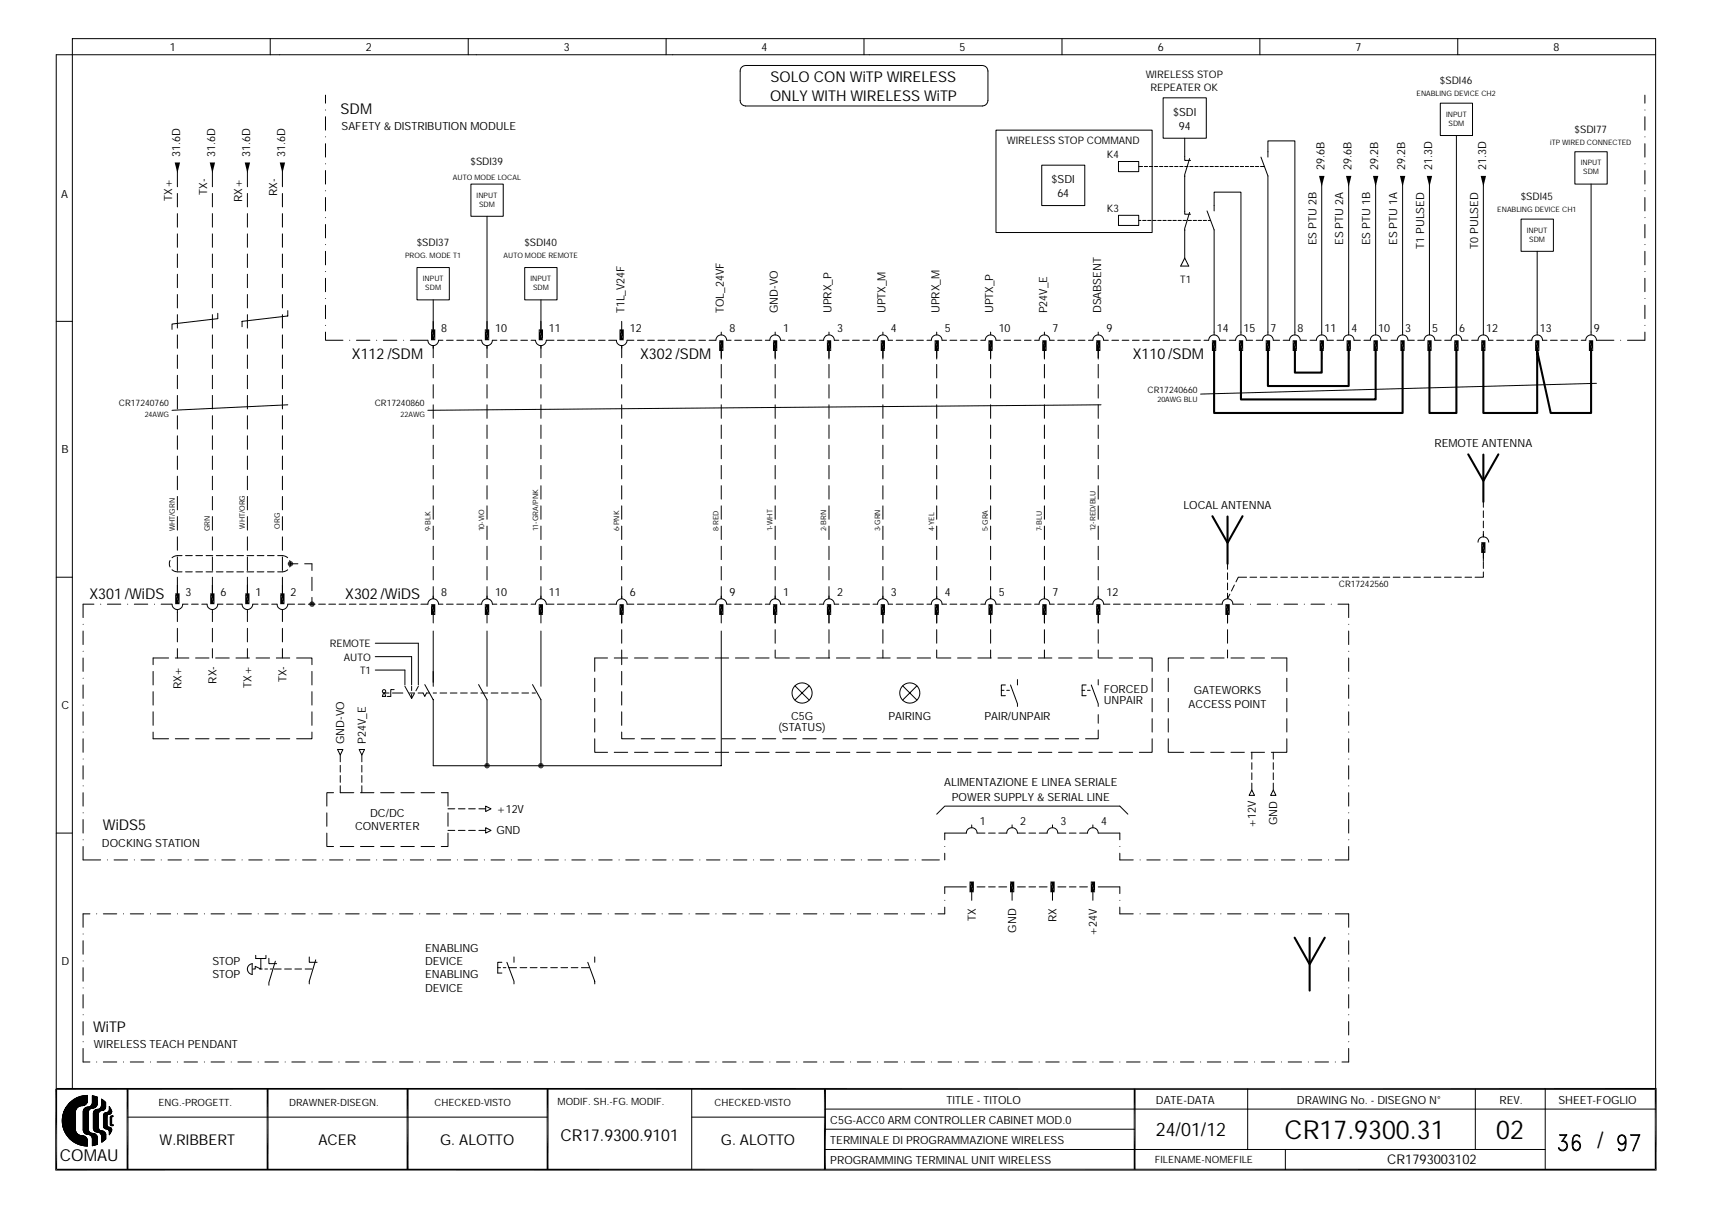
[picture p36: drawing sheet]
<svg xmlns="http://www.w3.org/2000/svg" width="297mm" height="210mm" viewBox="0 0 297 210" stroke-linecap="round" stroke-linejoin="round" font-family="sans-serif">
<defs><g id="words">
<g font-size="4.5">
<text x="222.9" y="197.5">CR17.9300.31</text>
<text x="259.6" y="197.5">02</text>
</g>
<text font-size="3.9" x="277.1" y="199.2">/</text>
<text font-size="3.2" x="200.5" y="197.1">24/01/12</text>
<g font-size="2.9">
<text x="10.4" y="201.5">COMAU</text>
<text x="97.2" y="198">CR17.9300.9101</text>
</g>
<g font-size="2.6">
<text x="133.6" y="17.4">ONLY WITH WIRELESS WiTP</text>
<text x="133.7" y="14.2">SOLO CON WiTP WIRELESS</text>
<text x="59.1" y="19.8">SDM</text>
<text x="61.1" y="62.3">X112/SDM</text>
<text x="111.1" y="62.3">X302/SDM</text>
<text x="196.6" y="62.3">X110/SDM</text>
<text x="15.5" y="103.9">X301 /WiDS</text>
<text x="59.9" y="103.9">X302/WiDS</text>
<text x="17.9" y="144.1">WiDS5</text>
<text x="16.2" y="179.1">WiTP</text>
<text x="27.7" y="198.7">W.RIBBERT</text>
<text x="55.2" y="198.7">ACER</text>
<text x="76.4" y="198.7">G. ALOTTO</text>
<text x="125.1" y="198.7">G. ALOTTO</text>
</g>
<text font-size="2.3" x="240.7" y="202">CR1793003102</text>
<g font-size="1.9">
<text x="29.4" y="8.8">1</text>
<text x="63.5" y="8.8">2</text>
<text x="97.8" y="8.8">3</text>
<text x="132.1" y="8.8">4</text>
<text x="166.5" y="8.8">5</text>
<text x="200.9" y="8.8">6</text>
<text x="235.2" y="8.8">7</text>
<text x="269.5" y="8.8">8</text>
<text x="59.3" y="22.6">SAFETY &amp; DISTRIBUTION MODULE</text>
<text x="203.5" y="20.1">$SDI</text>
<text x="204.5" y="22.5">94</text>
<text x="31.2" y="27.2" transform="rotate(-90 31.2 27.2)">31.6D</text>
<text x="37.3" y="27.2" transform="rotate(-90 37.3 27.2)">31.6D</text>
<text x="43.4" y="27.2" transform="rotate(-90 43.4 27.2)">31.6D</text>
<text x="49.5" y="27.2" transform="rotate(-90 49.5 27.2)">31.6D</text>
<text x="229.8" y="29.5" transform="rotate(-90 229.8 29.5)">29.6B</text>
<text x="234.5" y="29.5" transform="rotate(-90 234.5 29.5)">29.6B</text>
<text x="239.1" y="29.5" transform="rotate(-90 239.1 29.5)">29.2B</text>
<text x="243.8" y="29.5" transform="rotate(-90 243.8 29.5)">29.2B</text>
<text x="248.5" y="29.5" transform="rotate(-90 248.5 29.5)">21.3D</text>
<text x="257.8" y="29.5" transform="rotate(-90 257.8 29.5)">21.3D</text>
<text x="10.6" y="34.3">A</text>
<text x="29.8" y="34.8" transform="rotate(-90 29.8 34.8)">TX+</text>
<text x="35.9" y="33.8" transform="rotate(-90 35.9 33.8)">TX-</text>
<text x="42" y="35" transform="rotate(-90 42 35)">RX+</text>
<text x="48.1" y="34" transform="rotate(-90 48.1 34)">RX-</text>
<text x="182.5" y="31.8">$SDI</text>
<text x="183.5" y="34.2">64</text>
<text x="228.4" y="42.6" transform="rotate(-90 228.4 42.6)">ES PTU 2B</text>
<text x="233.1" y="42.5" transform="rotate(-90 233.1 42.5)">ES PTU 2A</text>
<text x="237.7" y="42.6" transform="rotate(-90 237.7 42.6)">ES PTU 1B</text>
<text x="242.4" y="42.5" transform="rotate(-90 242.4 42.5)">ES PTU 1A</text>
<text x="247.1" y="43.2" transform="rotate(-90 247.1 43.2)">T1 PULSED</text>
<text x="256.4" y="43.2" transform="rotate(-90 256.4 43.2)">T0 PULSED</text>
<text x="76.6" y="57.6">8</text>
<text x="85.9" y="57.6">10</text>
<text x="95.2" y="57.6">11</text>
<text x="108.3" y="54.3" transform="rotate(-90 108.3 54.3)">T1L_V24F</text>
<text x="109.3" y="57.6">12</text>
<text x="125.6" y="54.3" transform="rotate(-90 125.6 54.3)">TOL_24VF</text>
<text x="126.6" y="57.6">8</text>
<text x="135" y="54.3" transform="rotate(-90 135 54.3)">GND-VO</text>
<text x="135.9" y="57.6">1</text>
<text x="144.3" y="54.3" transform="rotate(-90 144.3 54.3)">UPRX_P</text>
<text x="145.2" y="57.6">3</text>
<text x="153.6" y="54.3" transform="rotate(-90 153.6 54.3)">UPTX_M</text>
<text x="154.6" y="57.6">4</text>
<text x="163" y="54.3" transform="rotate(-90 163 54.3)">UPRX_M</text>
<text x="163.9" y="57.6">5</text>
<text x="172.3" y="54.3" transform="rotate(-90 172.3 54.3)">UPTX_P</text>
<text x="173.3" y="57.6">10</text>
<text x="181.7" y="54.3" transform="rotate(-90 181.7 54.3)">P24V_E</text>
<text x="182.6" y="57.6">7</text>
<text x="191" y="54.3" transform="rotate(-90 191 54.3)">DSABSENT</text>
<text x="192" y="57.6">9</text>
<text x="211.1" y="57.6">14</text>
<text x="215.8" y="57.6">15</text>
<text x="220.5" y="57.6">7</text>
<text x="225.1" y="57.6">8</text>
<text x="229.8" y="57.6">11</text>
<text x="234.5" y="57.6">4</text>
<text x="239.1" y="57.6">10</text>
<text x="243.8" y="57.6">3</text>
<text x="248.5" y="57.6">5</text>
<text x="253.2" y="57.6">6</text>
<text x="257.8" y="57.6">12</text>
<text x="267.2" y="57.6">13</text>
<text x="276.5" y="57.6">9</text>
<text x="248.9" y="77.5">REMOTE ANTENNA</text>
<text x="10.7" y="78.6">B</text>
<text x="205.3" y="88.2">LOCAL ANTENNA</text>
<text x="32.2" y="103.4">3</text>
<text x="38.2" y="103.4">6</text>
<text x="44.3" y="103.4">1</text>
<text x="50.4" y="103.4">2</text>
<text x="76.6" y="103.4">8</text>
<text x="85.9" y="103.4">10</text>
<text x="95.2" y="103.4">11</text>
<text x="109.3" y="103.4">6</text>
<text x="126.6" y="103.4">9</text>
<text x="135.9" y="103.4">1</text>
<text x="145.2" y="103.4">2</text>
<text x="154.6" y="103.4">3</text>
<text x="163.9" y="103.4">4</text>
<text x="173.3" y="103.4">5</text>
<text x="182.6" y="103.4">7</text>
<text x="192" y="103.4">12</text>
<text x="31.5" y="119.6" transform="rotate(-90 31.5 119.6)">RX+</text>
<text x="37.5" y="118.6" transform="rotate(-90 37.5 118.6)">RX-</text>
<text x="43.6" y="119.4" transform="rotate(-90 43.6 119.4)">TX+</text>
<text x="49.7" y="118.4" transform="rotate(-90 49.7 118.4)">TX-</text>
<text x="10.6" y="123">C</text>
<text x="137.2" y="124.9">C5G</text>
<text x="154.2" y="124.9">PAIRING</text>
<text x="170.8" y="124.9">PAIR/UNPAIR</text>
<text x="191.5" y="120.2">FORCED</text>
<text x="191.5" y="122.1">UNPAIR</text>
<text x="206.2" y="122.8">ACCESS POINT</text>
<text x="207.1" y="120.5">GATEWORKS</text>
<text x="59.7" y="129.1" transform="rotate(-90 59.7 129.1)">GND-VO</text>
<text x="63.5" y="129.1" transform="rotate(-90 63.5 129.1)">P24V_E</text>
<text x="135" y="126.8">(STATUS)</text>
<text x="163.8" y="136.3">ALIMENTAZIONE E LINEA SERIALE</text>
<text x="64.2" y="141.7">DC/DC</text>
<text x="86.1" y="141">+12V</text>
<text x="165.1" y="138.9">POWER SUPPLY &amp; SERIAL LINE</text>
<text x="170" y="143.1">1</text>
<text x="177" y="143.1">2</text>
<text x="184" y="143.1">3</text>
<text x="191" y="143.1">4</text>
<text x="217.9" y="143.7" transform="rotate(-90 217.9 143.7)">+12V</text>
<text x="221.6" y="143.1" transform="rotate(-90 221.6 143.1)">GND</text>
<text x="17.7" y="146.8">DOCKING STATION</text>
<text x="61.6" y="144.1">CONVERTER</text>
<text x="86.1" y="144.8">GND</text>
<text x="169.3" y="159.8" transform="rotate(-90 169.3 159.8)">TX</text>
<text x="176.3" y="161.8" transform="rotate(-90 176.3 161.8)">GND</text>
<text x="183.3" y="160" transform="rotate(-90 183.3 160)">RX</text>
<text x="10.7" y="167.4">D</text>
<text x="36.9" y="167.4">STOP</text>
<text x="73.7" y="165.1">ENABLING</text>
<text x="73.7" y="167.4">DEVICE</text>
<text x="190.3" y="162.4" transform="rotate(-90 190.3 162.4)">+24V</text>
<text x="36.9" y="169.7">STOP</text>
<text x="73.7" y="169.7">ENABLING</text>
<text x="73.7" y="172.1">DEVICE</text>
<text x="16.3" y="181.9">WIRELESS TEACH PENDANT</text>
<text x="164.2" y="191.5">TITLE - TITOLO</text>
<text x="200.6" y="191.5">DATE-DATA</text>
<text x="225" y="191.5">DRAWING No. - DISEGNO N°</text>
<text x="260.2" y="191.5">REV.</text>
<text x="270.4" y="191.5">SHEET-FOGLIO</text>
<text x="144.1" y="195">C5G-ACC0 ARM CONTROLLER CABINET MOD.0</text>
<text x="144.1" y="198.5">TERMINALE DI PROGRAMMAZIONE WIRELESS</text>
<text x="144.1" y="202">PROGRAMMING TERMINAL UNIT WIRELESS</text>
</g>
<g font-size="1.8">
<text x="198.8" y="13.6">WIRELESS STOP</text>
<text x="199.6" y="15.8">REPEATER OK</text>
<text x="249.8" y="14.6">$SDI46</text>
<text x="273.2" y="23">$SDI77</text>
<text x="81.6" y="28.7">$SDI39</text>
<text x="174.7" y="24.9">WIRELESS STOP COMMAND</text>
<text x="192" y="27.5">K4</text>
<text x="263.8" y="34.7">$SDI45</text>
<text x="192" y="36.8">K3</text>
<text x="72.3" y="42.7">$SDI37</text>
<text x="91" y="42.7">$SDI40</text>
<text x="204.8" y="49">T1</text>
<text x="57.2" y="112.3">REMOTE</text>
<text x="59.7" y="114.6">AUTO</text>
<text x="62.5" y="116.9">T1</text>
</g>
<g font-size="1.7">
<text x="27.5" y="191.9">ENG.-PROGETT.</text>
<text x="50.2" y="191.9">DRAWNER-DISEGN.</text>
<text x="75.4" y="191.9">CHECKED-VISTO</text>
<text x="96.7" y="191.7">MODIF. SH.-FG. MODIF.</text>
<text x="124" y="191.9">CHECKED-VISTO</text>
<text x="200.4" y="201.7">FILENAME-NOMEFILE</text>
</g>
<g font-size="1.5">
<text x="20.6" y="70.5">CR17240760</text>
<text x="65" y="70.5">CR17240860</text>
<text x="199.1" y="68.1">CR17240660</text>
<text x="232.3" y="101.8">CR17242560</text>
</g>
<g font-size="1.3">
<text x="245.8" y="16.7">ENABLING DEVICE CH2</text>
<text x="250.9" y="20.2">INPUT</text>
<text x="251.3" y="21.9">SDM</text>
<text x="269" y="25.2">iTP WIRED CONNECTED</text>
<text x="274.3" y="28.7">INPUT</text>
<text x="78.6" y="31.2">AUTO MODE LOCAL</text>
<text x="82.7" y="34.3">INPUT</text>
<text x="83.1" y="35.9">SDM</text>
<text x="274.7" y="30.3">SDM</text>
<text x="259.8" y="36.8">ENABLING DEVICE CH1</text>
<text x="264.9" y="40.3">INPUT</text>
<text x="265.3" y="41.9">SDM</text>
<text x="70.3" y="44.8">PROG. MODE T1</text>
<text x="87.4" y="44.8">AUTO MODE REMOTE</text>
<text x="73.4" y="48.7">INPUT</text>
<text x="73.8" y="50.3">SDM</text>
<text x="92" y="48.7">INPUT</text>
<text x="92.5" y="50.3">SDM</text>
<text x="200.8" y="69.7">20AWG BLU</text>
<text x="25.1" y="72.3">24AWG</text>
<text x="69.5" y="72.3">22AWG</text>
<text x="30.3" y="92.2" transform="rotate(-90 30.3 92.2)">WHT/GRN</text>
<text x="36.4" y="92.2" transform="rotate(-90 36.4 92.2)">GRN</text>
<text x="42.5" y="91.7" transform="rotate(-90 42.5 91.7)">WHT/ORG</text>
<text x="48.5" y="91.7" transform="rotate(-90 48.5 91.7)">ORG</text>
<text x="74.7" y="92.2" transform="rotate(-90 74.7 92.2)">9-BLK</text>
<text x="84" y="92.2" transform="rotate(-90 84 92.2)">10-VIO</text>
<text x="93.4" y="92.2" transform="rotate(-90 93.4 92.2)">11-GRA/PNK</text>
<text x="107.4" y="92.2" transform="rotate(-90 107.4 92.2)">6-PNK</text>
<text x="124.7" y="92.2" transform="rotate(-90 124.7 92.2)">8-RED</text>
<text x="134" y="92.2" transform="rotate(-90 134 92.2)">1-WHT</text>
<text x="143.4" y="92.2" transform="rotate(-90 143.4 92.2)">2-BRN</text>
<text x="152.7" y="92.2" transform="rotate(-90 152.7 92.2)">3-GRN</text>
<text x="162.1" y="92.2" transform="rotate(-90 162.1 92.2)">4-YEL</text>
<text x="171.4" y="92.2" transform="rotate(-90 171.4 92.2)">5-GRA</text>
<text x="180.7" y="92.2" transform="rotate(-90 180.7 92.2)">7-BLU</text>
<text x="190.1" y="92.2" transform="rotate(-90 190.1 92.2)">12-RED/BLU</text>
</g>
</g></defs>
<g fill="none" stroke="#000" stroke-width=".17">
<path d="M46.9 6.7v2.8M56.5 19.1h.1M56.5 16.5v1.4M81.2 6.7v2.8M115.6 6.7v2.8M128.8 11.5l.5-.1h41.2a.99 .99 0 0 1 .9 .9v5.1a.99 .99 0 0 1-.9 1h-41.2a.95 .95 0 0 1-.9-1v-5.1l.1-.3zM149.9 6.7v2.8M184.3 6.7v2.8M201.8 17h7.5v7h-7.5zM218.6 6.7v2.8M249.9 17.9h5.6v5.6h-5.6zM252.9 6.7v2.8"/>
<path d="M285.4 16.5v1.4M285.4 19.1h.1M287.3 9.5h-277.5v179.4M30.8 29.6v2.8M30.8 33.6v2.3M30.8 37.1v2.3M36.9 29.6v2.8M36.9 33.6v2.3M36.9 37.1v2.3M42.9 29.6v2.8M42.9 33.6v2.3M42.9 37.1v2.3"/>
<path d="M49 29.6v2.8M49 33.6v2.3M49 37.1v2.3M56.5 37.8h.1M56.5 33.1h.1M56.5 28.4h.1M56.5 23.7h.1M56.5 20.2v2.4M56.5 24.9v2.4M56.5 29.6v2.3M56.5 34.3v2.3M56.5 38.9v2.4"/>
<path d="M81.7 31.9h5.6v5.6h-5.6zM84.5 37.5v20.1M172.8 22.6h27.1v17.7h-27.1zM180.7 28.7h7.5v7h-7.5zM194.1 28h3.5v1.8h-3.5zM194.1 37.4h3.5v1.7h-3.5zM197.6 38.2h.4M197.6 28.9h.6M198.2 38.2h.6M198.5 28.9h.6M199.1 38.2h.6M199.4 28.9h.6"/>
<path d="M200 38.2h.6M200.3 28.9h.6M200.9 38.2h.6M201.2 28.9h.6M201.8 38.2h.5M202 28.9h.6M202.6 38.2h.6M202.9 28.9h.6M203.5 38.2h.6M203.8 28.9h.6M204.4 38.2h.6M204.7 28.9h.6"/>
<path d="M205.3 38.2h.5M205.5 24v3.8h1.1M205.5 30.5v6.7h1.1M205.5 28.9h.6M205.5 39.8v5M206.1 38.2h.6M206.4 27.5l-.9 2.8v.3M206.4 36.8l-.9 2.8v.4M206.4 28.9h.6M207 38.2h.6M207.3 28.9h.6M207.9 38.2h.6"/>
<path d="M208.2 28.9h.6M208.8 38.2h.5M209.1 28.9h.5M209.4 36.6l1.3 3.3v18.2M209.6 38.2h.4M209.9 28.9h.6M210.7 36.6v-3.3h4.6v24.8M210.8 28.9h.6M211.7 28.9h.6M212.6 28.9h.5M213.4 28.9h.6M214.3 28.9h.6"/>
<path d="M215.2 28.9h.6M216.1 28.9h.5M216.9 28.9h.6M217.8 28.9h.6M218.7 28.9h.7M218.8 27.3l1.2 3.2v27.6M220 27.3v-2.9h4.7v33.7M229.3 31.9v26.2M234 31.9v26.2M238.7 31.9v26.2M243.4 31.9v26.2M248 31.9v26.2"/>
<path d="M252.7 23.5v34.6M257.4 31.9v26.2M263.9 38h5.6v5.6h-5.6zM273.2 26.3h5.6v5.6h-5.6zM276.1 31.9v26.2M285.4 20.2v2.4M285.4 24.9v2.4M285.4 29.6v2.3M285.4 34.3v2.3M285.4 38.9v2.4M285.4 37.8h.1M285.4 33.1h.1"/>
<path d="M285.4 28.4h.1M285.4 23.7h.1M9.8 55.7h2.8M30.8 40.6v2.3M30.8 44.1v2.3M30.8 47.6v2.3M30.8 51.1v2.3M30.8 54.6v2.3M30.8 58.1v2.3M36.9 40.6v2.3M36.9 44.1v2.3M36.9 47.6v2.3"/>
<path d="M36.9 51.1v2.3M36.9 54.6v2.3M36.9 58.1v2.3M37.8 54.3v1l-8 .9v.9M42.9 40.6v2.3M42.9 44.1v2.3M42.9 47.6v2.3M42.9 51.1v2.3M42.9 54.6v2.3M42.9 58.1v2.3M49 40.6v2.3M49 44.1v2.3"/>
<path d="M49 47.6v2.3M49 51.1v2.3M49 54.6v2.3M49 58.1v2.3M49.9 53.9v.9l-7.9 .9v1M56.5 57.6v1.4h3M56.5 56.4h.1M56.5 51.8h.1M56.5 47.1h.1M56.5 42.4h.1M56.5 43.6v2.3M56.5 48.3v2.3"/>
<path d="M56.5 53v2.3M60.7 59h.1M61.8 59h2.4M65.3 59h.1M66.5 59h2.4M70 59h.1M71.2 59h3a.93 .93 0 0 0 1 1 .93 .93 0 0 0 .9-1h.8M72.3 46.4h5.7v5.6h-5.7zM75.2 52v5.6M75.2 60v2.1M77.5 59h1.1M79.2 59h1.2"/>
<path d="M81 59h1.2M82.8 59h.8a.93 .93 0 0 0 .9 1 .93 .93 0 0 0 .9-1h.8M84.5 60v2.1M86.8 59h1.2M88.6 59h1.1M90.4 59h1.1M91 46.4h5.6v5.6h-5.6zM92.1 59h.8a.94 .94 0 0 0 .9 1 .94 .94 0 0 0 1-1h1.3M93.9 52v5.6M93.9 60v2.1M96.7 59h1.2M98.5 59h1.2"/>
<path d="M100.3 59h1.1M102 59h1.2M103.8 59h1.2M105.6 59h1.3a.93 .93 0 0 0 1 1 .93 .93 0 0 0 .9-1h1.2M107.9 55.7v1.9M107.9 60v2.1M110.6 59h1.2M112.4 59h1.1M114.2 59h1.1M115.9 59h1.2M117.7 59h1.2M119.5 59h1.1"/>
<path d="M121.2 59h1.2M123 59h1.2a.94 .94 0 0 1 .9-.9 .94 .94 0 0 1 1 .9h.8M125.1 57.6v.5M125.1 60v2.3M127.5 59h1.1M129.2 59h1.2M131 59h1.2M132.8 59h.8a.93 .93 0 0 1 .9-.9 .93 .93 0 0 1 .9 .9h.8M134.5 57.6v.5M134.5 60v2.3M136.8 59h1.2M138.6 59h1.1"/>
<path d="M140.4 59h1.1M142.1 59h.8a.93 .93 0 0 1 .9-.9 .93 .93 0 0 1 1 .9h.7M143.8 57.6v.5M143.8 60v2.3M146.2 59h1.1M147.9 59h1.2M149.7 59h1.2M151.5 59h.8a.93 .93 0 0 1 .9-.9 .93 .93 0 0 1 .9 .9h.8M153.2 57.6v.5M153.2 60v2.3M155.5 59h1.2M157.3 59h1.1"/>
<path d="M159 59h1.2M160.8 59h.8a.93 .93 0 0 1 .9-.9 .93 .93 0 0 1 .9 .9h.8M162.5 57.6v.5M162.5 60v2.3M164.8 59h1.2M166.6 59h1.2M168.4 59h1.1M170.2 59h.7a.94 .94 0 0 1 1-.9 .94 .94 0 0 1 .9 .9h.8M171.9 57.6v.5M171.9 60v2.3M174.2 59h1.1M176 59h1.1"/>
<path d="M177.7 59h1.2M179.5 59h.8a.93 .93 0 0 1 .9-.9 .93 .93 0 0 1 .9 .9h.8M181.2 57.6v.5M181.2 60v2.3M183.5 59h1.2M185.3 59h1.2M187.1 59h1.1M188.8 59h.8a.94 .94 0 0 1 1-.9 .94 .94 0 0 1 .9 .9h.8M190.5 57.6v.5M190.5 60v2.3M192.9 59h1.2M194.7 59h1.2"/>
<path d="M196.5 59h1.1M198.2 59h1.2M200 59h1.2M201.8 59h1.1M203.6 59h1.1M205.3 59h1.2M205.5 44.8l.7 1.4h-1.3zM207.1 59h1.2M208.9 59h.8a.94 .94 0 0 1 .9-.9 .94 .94 0 0 1 1 .9h1.1M213.3 59h1.1a.93 .93 0 0 1 .9-.9 .93 .93 0 0 1 .9 .9h1.1M218 59h1.1a.93 .93 0 0 1 .9-.9 .93 .93 0 0 1 .9 .9h1.1M222.6 59h1.1a.93 .93 0 0 1 1-.9 .93 .93 0 0 1 .9 .9h1.1"/>
<path d="M227.3 59h1.1a.94 .94 0 0 1 .9-.9 .94 .94 0 0 1 1 .9h1.1M232 59h1.1a.93 .93 0 0 1 .9-.9 .93 .93 0 0 1 .9 .9h1.1M236.6 59h1.1a.93 .93 0 0 1 1-.9 .93 .93 0 0 1 .9 .9h1.1M241.3 59h1.1a.94 .94 0 0 1 .9-.9 .94 .94 0 0 1 1 .9h1.1M246 59h1.1a.93 .93 0 0 1 .9-.9 .93 .93 0 0 1 .9 .9h1.1M250.7 59h1.1a.93 .93 0 0 1 .9-.9 .93 .93 0 0 1 .9 .9h1.1M255.3 59h1.1a.93 .93 0 0 1 1-.9 .93 .93 0 0 1 .9 .9h.8M259.7 59h1.1M261.5 59h1.1M263.2 59h1.2M265 59h.8a.93 .93 0 0 1 .9-.9 .93 .93 0 0 1 .9 .9h.8M266.7 43.6v14.5"/>
<path d="M269 59h1.2M270.8 59h1.2M272.6 59h1.1M274.3 59h.8a.93 .93 0 0 1 1-.9 .93 .93 0 0 1 .9 .9h3M281.2 59h.1M285.4 57.6v1.4h-3M285.4 43.6v2.3M285.4 48.3v2.3M285.4 53v2.3M285.4 56.4h.1M285.4 51.8h.1M285.4 47.1h.1"/>
<path d="M285.4 42.4h.1M30.8 61.6v2.3M30.8 65.1v2.3M30.8 68.6v2.3M30.8 72.1v2.3M30.8 75.6v2.3M30.8 79.1v2.3M36.9 61.6v2.3M36.9 65.1v2.3M36.9 68.6v2.3M36.9 72.1v2.3M36.9 75.6v2.3"/>
<path d="M36.9 79.1v2.3M42.9 61.6v2.3M42.9 65.1v2.3M42.9 68.6v2.3M42.9 72.1v2.3M42.9 75.6v2.3M42.9 79.1v2.3M49 61.6v2.3M49 65.1v2.3M49 68.6v2.3M49 72.1v2.3M49 75.6v2.3"/>
<path d="M49 79.1v2.3M49.9 70.2l-20.1 1M75.2 63.2v2.4M75.2 66.7v2.4M75.2 70.2v2.4M75.2 73.7v2.4M75.2 77.2v2.4M84.5 63.2v2.4M84.5 66.7v2.4M84.5 70.2v2.4M84.5 73.7v2.4M84.5 77.2v2.4"/>
<path d="M93.9 63.2v2.4M93.9 66.7v2.4M93.9 70.2v2.4M93.9 73.7v2.4M93.9 77.2v2.4M107.9 63.2v2.4M107.9 66.7v2.4M107.9 70.2v2.4M107.9 73.7v2.4M107.9 77.2v2.4M125.1 63.2v2.4M125.1 66.7v2.4"/>
<path d="M125.1 70.2v2.4M125.1 73.7v2.4M125.1 77.2v2.4M134.5 63.2v2.4M134.5 66.7v2.4M134.5 70.2v2.4M134.5 73.7v2.4M134.5 77.2v2.4M143.8 63.2v2.4M143.8 66.7v2.4M143.8 70.2v2.4M143.8 73.7v2.4"/>
<path d="M143.8 77.2v2.4M153.2 63.2v2.4M153.2 66.7v2.4M153.2 70.2v2.4M153.2 73.7v2.4M153.2 77.2v2.4M162.5 63.2v2.4M162.5 66.7v2.4M162.5 70.2v2.4M162.5 73.7v2.4M162.5 77.2v2.4M171.9 63.2v2.4"/>
<path d="M171.9 66.7v2.4M171.9 70.2v2.4M171.9 73.7v2.4M171.9 77.2v2.4M181.2 63.2v2.4M181.2 66.7v2.4M181.2 70.2v2.4M181.2 73.7v2.4M181.2 77.2v2.4M190.5 63.2v2.4M190.5 66.7v2.4M190.5 70.2v2.4"/>
<path d="M190.5 73.7v2.4M190.5 77.2v2.4M191 70.2l-116.8 1M210.7 60.4v1.9M215.3 60.4v1.9M220 60.4v1.9M224.7 60.4v1.9M229.3 60.4v1.9M234 60.4v1.9M238.7 60.4v1.9M243.4 60.4v1.9M248 60.4v1.9"/>
<path d="M252.7 60.4v1.9M257.4 60.4v1.9M266.7 60.4v1.9M276.1 60.4v1.9M277 66.5l-68.7 1.9M29.5 97.2l-.1 .6 .1 .6M29.8 98.8l.1 .1a2.06 2.06 0 0 0 1.7 .3M30.8 82.6v2.4M30.8 86.1v2.3M30.8 89.6v2.4M30.8 93.1v2.4M30.8 96.6v2.4"/>
<path d="M31.6 96.4a2.08 2.08 0 0 0-1.8 .3M32.2 96.4h1.2M32.2 99.2h1.2M34 96.4h1.1M34 99.2h1.1M35.8 96.4h1.1M35.8 99.2h1.1M36.9 82.6v2.4M36.9 86.1v2.3M36.9 89.6v2.4M36.9 93.1v2.4M36.9 96.6v2.4"/>
<path d="M37.5 96.4h1.2M37.5 99.2h1.2M39.3 96.4h1.2M39.3 99.2h1.2M41.1 96.4h1.1M41.1 99.2h1.1M42.8 96.4h1.2M42.8 99.2h1.2M42.9 82.6v2.4M42.9 86.1v2.3M42.9 89.6v2.4M42.9 93.1v2.4"/>
<path d="M42.9 96.6v2.4M44.6 96.4h1.2M44.6 99.2h1.2M46.4 96.4h1.2M46.4 99.2h1.2M48.2 96.4a2.08 2.08 0 0 1 1.7 .3M49 82.6v2.4M49 86.1v2.3M49 89.6v2.4M49 93.1v2.4M49 96.6v2.4M49.9 98.8v.1a2.16 2.16 0 0 1-1.7 .3"/>
<path d="M50.3 97.2l.1 .6-.1 .6M50.4 97.8h1.3M52.9 97.8h1.2v1.2M75.2 80.7v2.4M75.2 84.3v2.3M75.2 87.7v2.4M75.2 91.3v2.3M75.2 94.8v2.3M75.2 98.3v2.3M84.5 80.7v2.4M84.5 84.3v2.3M84.5 87.7v2.4"/>
<path d="M84.5 91.3v2.3M84.5 94.8v2.3M84.5 98.3v2.3M93.9 80.7v2.4M93.9 84.3v2.3M93.9 87.7v2.4M93.9 91.3v2.3M93.9 94.8v2.3M93.9 98.3v2.3M107.9 80.7v2.4M107.9 84.3v2.3M107.9 87.7v2.4"/>
<path d="M107.9 91.3v2.3M107.9 94.8v2.3M107.9 98.3v2.3M125.1 80.7v2.4M125.1 84.3v2.3M125.1 87.7v2.4M125.1 91.3v2.3M125.1 94.8v2.3M125.1 98.3v2.3M134.5 80.7v2.4M134.5 84.3v2.3M134.5 87.7v2.4"/>
<path d="M134.5 91.3v2.3M134.5 94.8v2.3M134.5 98.3v2.3M143.8 80.7v2.4M143.8 84.3v2.3M143.8 87.7v2.4M143.8 91.3v2.3M143.8 94.8v2.3M143.8 98.3v2.3M153.2 80.7v2.4M153.2 84.3v2.3M153.2 87.7v2.4"/>
<path d="M153.2 91.3v2.3M153.2 94.8v2.3M153.2 98.3v2.3M162.5 80.7v2.4M162.5 84.3v2.3M162.5 87.7v2.4M162.5 91.3v2.3M162.5 94.8v2.3M162.5 98.3v2.3M171.9 80.7v2.4M171.9 84.3v2.3M171.9 87.7v2.4"/>
<path d="M171.9 91.3v2.3M171.9 94.8v2.3M171.9 98.3v2.3M181.2 80.7v2.4M181.2 84.3v2.3M181.2 87.7v2.4M181.2 91.3v2.3M181.2 94.8v2.3M181.2 98.3v2.3M190.5 80.7v2.4M190.5 84.3v2.3M190.5 87.7v2.4"/>
<path d="M190.5 91.3v2.3M190.5 94.8v2.3M190.5 98.3v2.3M213 97.8v1M213 99.4v1.1M256.4 94.1a.93 .93 0 0 1 1-1 .93 .93 0 0 1 .9 1M257.4 99.2v.9h-1.5M257.4 87.1v.9M257.4 88.6v1.2M257.4 90.4v1.2M257.4 92.2v.9M257.4 95.5v1.8"/>
<path d="M257.4 97.4v1.2M9.8 100.1h2.8M14.4 109.5v2.3M14.4 114.1v2.4M14.4 118.8v2.4M14.4 108.3h.1M14.4 113h.1M14.4 117.7h.1M16.3 104.8h-1.9v2.3M17.5 104.8h.1M18.6 104.8h2.4M22.1 104.8h.1"/>
<path d="M23.3 104.8h2.3M26.6 116.5v2.3M26.6 120v2.3M26.8 104.8h.1M28 104.8h1.8a.93 .93 0 0 0 1 .9 .93 .93 0 0 0 .9-.9h.9M29.3 114.1h-2.7v1.2M30.4 114.1h2.4M30.8 100.1v3.3M30.8 105.7v2.1M30.8 109v2.4M30.8 112.5v1.6M33.2 104.8h1.2"/>
<path d="M33.9 114.1h2.4M35 104.8h.9a.93 .93 0 0 0 1 .9 .93 .93 0 0 0 .9-.9h.9M36.9 100.1v3.3M36.9 105.7v2.1M36.9 109v2.4M36.9 112.5v1.6M37.4 114.1h2.4M39.3 104.8h1.2M40.9 114.1h2.4M41.1 104.8h.9a.93 .93 0 0 0 .9 .9 .93 .93 0 0 0 1-.9h.9M42.9 100.1v3.3M42.9 105.7v2.1"/>
<path d="M42.9 109v2.4M42.9 112.5v1.6M44.4 114.1h2.4M45.4 104.8h1.1M47.1 104.8h1a.93 .93 0 0 0 .9 .9 .93 .93 0 0 0 .9-.9h1.2M47.9 114.1h2.4M49 100.1v3.3M49 105.7v2.1M49 109v2.4M49 112.5v1.6M51.5 114.1h2.6v1.2M51.7 104.8h1.2"/>
<path d="M53.5 104.8h1.2M54.1 100.1v2.4M54.1 103.6v1.2M54.1 116.5v2.3M54.1 120v2.3M55.3 104.8h1.2M57 104.8h1.2M58.8 104.8h1.2M60.6 104.8h1.2M62.4 104.8h1.1M64.2 104.8h1.1M65.1 113.9h6.3v4.9"/>
<path d="M65.1 111.6h7.5v7.2M65.1 116.2h5.2v2.6M65.9 104.8h1.2M67.7 104.8h1.2M68.4 119.6h-.6v1.2h-.6M69.5 104.8h1.2M70.3 119.1l1.1 2.1M71.2 104.8h1.2M71.4 119.1v.7M72.6 119.1l-.4 .7M73 104.8h1.2a.93 .93 0 0 1 1-.9 .93 .93 0 0 1 .9 .9h.8M75.2 101.8v2.1"/>
<path d="M75.2 106.2v1.9M75.2 109.5v9.6M77.5 104.8h1.1M79.2 104.8h1.2M81 104.8h1.2M82.8 104.8h.8a.93 .93 0 0 1 .9-.9 .93 .93 0 0 1 .9 .9h.8M83 118.8l1.5 2.6v11.4M84.5 101.8v2.1M84.5 106.2v1.9M84.5 109.5v9.6M86.8 104.8h1.2M88.6 104.8h1.1"/>
<path d="M90.4 104.8h1.1M92.1 104.8h.8a.94 .94 0 0 1 .9-.9 .94 .94 0 0 1 1 .9h1.3M92.4 118.8l1.5 2.6v11.4M93.9 101.8v2.1M93.9 106.2v1.9M93.9 109.5v9.6M96.7 104.8h1.2M98.5 104.8h1.2M100.3 104.8h1.1M102 104.8h1.2M103.2 117.7v2.3M103.8 104.8h1.2"/>
<path d="M105.4 114.1h-2.2v2.4M105.6 104.8h1.3a.93 .93 0 0 1 1-.9 .93 .93 0 0 1 .9 .9h1.2M106.6 114.1h2.3M107.9 112.7v2.6M107.9 101.8v2.1M107.9 106.2v1.9M107.9 109.2v2.4M107.9 116.5v2.3M107.9 120v2.3M110.1 114.1h2.3M110.6 104.8h1.2M112.4 104.8h1.1"/>
<path d="M113.6 114.1h2.3M114.2 104.8h1.1M115.9 104.8h1.2M117.1 114.1h2.3M117.7 104.8h1.2M119.5 104.8h1.1M120.6 114.1h2.3M121.2 104.8h1.2M123 104.8h1.2a.94 .94 0 0 1 .9-.9 .94 .94 0 0 1 1 .9h.8M124.1 114.1h2.3M125.1 109.5v23.3h-49.9v-11.4l-1.5-2.6M125.1 101.8v2.1"/>
<path d="M125.1 106.2v1.9M127.5 104.8h1.1M127.6 114.1h2.3M129.2 104.8h1.2M131 104.8h1.2M131.1 114.1h2.3M132.8 104.8h.8a.93 .93 0 0 1 .9-.9 .93 .93 0 0 1 .9 .9h.8M134.5 101.8v2.1M134.5 106.2v1.9M134.5 109.2v2.4M134.5 112.7v1.4M134.6 114.1h2.3"/>
<path d="M136.8 104.8h1.2M137.9 119l2.5 2.4M138.1 114.1h2.3M138.6 104.8h1.1M140.4 104.8h1.1M140.4 119l-2.5 2.4M141.6 114.1h2.4M142.1 104.8h.8a.93 .93 0 0 1 .9-.9 .93 .93 0 0 1 1 .9h.7M143.8 101.8v2.1M143.8 106.2v1.9M143.8 109.2v2.4M143.8 112.7v1.4"/>
<path d="M145.1 114.1h2.3M146.2 104.8h1.1M147.9 104.8h1.2M148.6 114.1h2.4M149.7 104.8h1.2M151.5 104.8h.8a.93 .93 0 0 1 .9-.9 .93 .93 0 0 1 .9 .9h.8M152.1 114.1h2.4M153.2 101.8v2.1M153.2 106.2v1.9M153.2 109.2v2.4M153.2 112.7v1.4M155.5 104.8h1.2"/>
<path d="M155.6 114.1h2.4M156.6 119l2.5 2.4M157.3 104.8h1.1M159 104.8h1.2M159.1 119l-2.5 2.4M159.1 114.1h2.4M160.8 104.8h.8a.93 .93 0 0 1 .9-.9 .93 .93 0 0 1 .9 .9h.8M162.5 101.8v2.1M162.5 106.2v1.9M162.5 109.2v2.4M162.5 112.7v1.4M162.6 114.1h2.4"/>
<path d="M164.8 104.8h1.2M166.1 114.1h2.4M166.6 104.8h1.2M168.4 104.8h1.1M169.7 114.1h2.3M170.2 104.8h.7a.94 .94 0 0 1 1-.9 .94 .94 0 0 1 .9 .9h.8M171.9 101.8v2.1M171.9 106.2v1.9M171.9 109.2v2.4M171.9 112.7v1.4M173.1 114.1h2.4M173.7 119.8h.5"/>
<path d="M174.2 104.8h1.1M174.4 118.8h-.7v1.9h.7M174.7 119.8h.4M175.3 118.8l1.2 3.3v.4M176 104.8h1.1M176.5 117.9v.9M176.7 114.1h2.3M177.7 104.8h1.2M179.5 104.8h.8a.93 .93 0 0 1 .9-.9 .93 .93 0 0 1 .9 .9h.8M180.1 114.1h2.4M181.2 101.8v2.1M181.2 106.2v1.9"/>
<path d="M181.2 109.2v2.4M181.2 112.7v1.4M183.5 104.8h1.2M183.7 114.1h2.3M185.3 104.8h1.2M187.1 104.8h1.1M187.2 114.1h2.3M187.7 119.8h.5M188.4 118.8h-.7v1.9h.7M188.7 119.8h.4M188.8 104.8h.8a.94 .94 0 0 1 1-.9 .94 .94 0 0 1 .9 .9h1.1M189.3 118.8l1.2 3.3v.4"/>
<path d="M190.5 101.8v2.1M190.5 106.2v1.9M190.5 109.2v2.4M190.5 112.7v1.4M190.5 117.9v.9M190.7 114.1h2.3M193.2 104.8h1.2M194.2 114.1h2.3M195 104.8h1.1M196.7 104.8h1.2M197.7 114.1h2.2v2.4M198.5 104.8h1.2"/>
<path d="M199.9 117.7v2.3M200.3 104.8h1.2M202.1 104.8h1.1M202.7 117.7v2.3M203.8 104.8h1.2M205.4 114.1h-2.7v2.4M205.6 104.8h1.2M206.5 114.1h2.4M207.4 104.8h1.2M209.2 104.8h1.1M210.1 114.1h2.3M210.9 104.8h1.1a.93 .93 0 0 1 1-.9 .93 .93 0 0 1 .9 .9h1.9"/>
<path d="M213 101.1v1.2M213 102.9v1l.4-.8M213 106.2v1.9M213 109.2v2.4M213 112.7v1.4M213.6 114.1h2.3M214.2 101.5l-.5 1M216.3 100.1h-1.5l-.4 .8M216.9 100.1h1.1M217 104.8h.1M217.1 114.1h2.3M218.1 104.8h2.4"/>
<path d="M218.7 100.1h1.1M220.4 100.1h1.2M220.6 114.1h2.7v2.4M221.6 104.8h.1M222.2 100.1h1.2M222.8 104.8h2.3M223.3 117.7v2.3M224 100.1h1.1M225.8 100.1h1.1M226.3 104.8h.1M227.5 104.8h2.3M227.5 100.1h1.2"/>
<path d="M229.3 100.1h1.2M231 104.8h.1M231.1 100.1h1.1M232.1 104.8h1.9v2.3M232.9 100.1h1.1M234 109.5v2.3M234 114.1v2.4M234 118.8v2.4M234 108.3h.1M234 113h.1M234 117.7h.1M234.6 100.1h1.2"/>
<path d="M236.4 100.1h1.2M238.2 100.1h1.2M240 100.1h1.1M241.7 100.1h1.2M243.5 100.1h1.2M245.3 100.1h1.1M247.1 100.1h1.1M248.8 100.1h1.2M250.6 100.1h1.2M252.4 100.1h1.2M254.2 100.1h1.1M14.4 123.5v2.3"/>
<path d="M14.4 128.2v2.3M14.4 132.8v2.4M14.4 137.5v2.3M14.4 122.3h.1M14.4 127h.1M14.4 131.7h.1M14.4 136.3h.1M26.6 127v1.2h2.7M26.6 123.5v2.3M30.4 128.2h2.4M33.9 128.2h2.4M37.4 128.2h2.4"/>
<path d="M40.9 128.2h2.4M44.4 128.2h2.4M47.9 128.2h2.4M54.1 127v1.2h-2.6M54.1 123.5v2.3M57.9 137.5h-1.2v2.3M58.6 130h.9l-.5 1zM59 131v1.2M59 132.8v1.1M59 134.5v1.2M59 136.3v1.2h2.4M62.3 130h.9l-.4 1z"/>
<path d="M62.5 137.5h2.4M62.8 131v1.2M62.8 132.8v1.1M62.8 134.5v1.2M62.8 136.3v1.2M66 137.5h2.4M66.5 120.2l-.2 .6h.6l-.2-.6M66.6 120.2h.9M68.1 120.2h1.8M69.6 137.5h2.3M71.1 120.2h.8M71.4 120.4v.8"/>
<path d="M71.9 120.4l-.5 .8M72.5 120.2h.9l.3 .6 .3-.6h.5M73 137.5h2.4M75.2 120.2h.5M76.3 120.2h1.2M76.6 137.5h1.1v2.3M78.1 120.2h1.2M79.9 120.2h1.2M81.7 120.2h1.1M83.4 120.2h1.2M84.3 139.8l.9 .5-.9 .5zM85.2 120.2h1.2"/>
<path d="M87 120.2h1.2M88.8 120.2h1.1M90.6 120.2h1.1M92.3 120.2h.6M103.2 128.2v2.3h2.2M103.2 121.2v2.3M103.2 124.7v2.3M106.6 130.5h2.3M107.9 127v1.2h2.2M107.9 123.5v2.3M110.1 130.5h2.3M111.3 128.2h2.3"/>
<path d="M113.6 130.5h2.3M114.7 128.2h2.4M117.1 130.5h2.3M118.3 128.2h2.3M120.6 130.5h2.3M121.8 128.2h2.3M124.1 130.5h2.3M125.3 128.2h2.3M127.6 130.5h2.3M128.8 128.2h2.3M131.1 130.5h2.3M132.3 128.2h2.3"/>
<path d="M134.6 130.5h2.3M135.8 128.2h2.3M138.1 130.5h2.3M139.3 128.2h2.3M141.6 130.5h2.4M142.8 128.2h2.3M145.1 130.5h2.3M146.3 128.2h2.3M148.6 130.5h2.4M149.8 128.2h2.3M152.1 130.5h2.4M153.3 128.2h2.3"/>
<path d="M155.6 130.5h2.4M156.8 128.2h2.3M159.1 130.5h2.4M160.3 128.2h2.3M162.6 130.5h2.4M163.8 128.2h2.3M166.1 130.5h2.4M167.3 128.2h2.4M169.7 130.5h2.3M170.8 128.2h2.3M173.1 130.5h2.4M174.3 128.2h2.4"/>
<path d="M176.7 130.5h2.3M177.8 128.2h2.3M180.1 130.5h2.4M181.3 128.2h2.4M183.7 130.5h2.3M184.8 128.2h2.4M187.2 130.5h2.3M190.5 126.6v1.6h-2.2M190.5 124v1.5M190.7 130.5h2.3M194.2 130.5h2.3M199.9 128.2v2.3h-2.2"/>
<path d="M199.9 121.2v2.3M199.9 124.7v2.3M202.7 128.2v2.3h2.7M202.7 121.2v2.3M202.7 124.7v2.3M206.5 130.5h2.4M210.1 130.5h2.3M213.6 130.5h2.3M217.1 130.5h2.3M217.2 137l.5 1h-1zM217.2 130.5v1.2M217.2 132.3v1.2"/>
<path d="M217.2 134.1v1.1M217.2 135.8v1.2M220.9 137l.5 1h-.9zM220.9 130.5v1.2M220.9 132.3v1.2M220.9 134.1v1.1M220.9 135.8v1.2M223.3 128.2v2.3h-2.7M223.3 121.2v2.3M223.3 124.7v2.3M234 123.5v2.3M234 128.2v2.3"/>
<path d="M234 132.8v2.4M234 137.5v2.3M234 122.3h.1M234 127h.1M234 131.7h.1M234 136.3h.1M9.8 144.5h2.8M14.4 142.2v2.3M14.4 146.8v2.4h3.1M14.4 141h.1M14.4 145.7h.1M15.6 158.5h-1.2v2.4"/>
<path d="M16.8 158.5h.1M17.9 158.5h2.4M18.6 149.2h.1M19.8 149.2h2.3M21.4 158.5h.1M22.6 158.5h2.3M23.3 149.2h.1M24.5 149.2h2.3M26.1 158.5h.1M27.3 158.5h2.3M28 149.2h.1M29.1 149.2h2.4"/>
<path d="M30.8 158.5h.1M31.9 158.5h2.4M32.6 149.2h.1M33.8 149.2h2.4M35.5 158.5h.1M36.6 158.5h2.3M37.3 149.2h.1M38.5 149.2h2.3M40.1 158.5h.1M41.3 158.5h2.3M42 149.2h.1M43.2 149.2h2.3"/>
<path d="M44.8 158.5h.1M46 158.5h2.3M46.7 149.2h.1M47.8 149.2h2.4M49.5 158.5h.1M50.6 158.5h2.4M51.3 149.2h.1M52.5 149.2h2.3M54.1 158.5h.1M55.3 158.5h2.3M56 149.2h.1M56.7 144.5v2.3h1.2"/>
<path d="M56.7 141v2.3M57.2 149.2h2.3M58.8 158.5h.1M59 146.8h2.4M60 158.5h2.3M60.7 149.2h.1M61.8 149.2h2.4M62.5 146.8h2.4M63.5 158.5h.1M64.6 158.5h2.4M65.3 149.2h.1M66 146.8h2.4"/>
<path d="M66.5 149.2h2.4M68.2 158.5h.1M69.3 158.5h2.3M69.6 146.8h2.3M70 149.2h.1M71.2 149.2h2.3M72.8 158.5h.1M73 146.8h2.4M74 158.5h2.3M74.7 149.2h.1M75.9 149.2h2.3M77.5 158.5h.1"/>
<path d="M77.7 144.5v2.3h-1.1M77.7 141v2.3M77.7 140.3h1.2M77.7 144.1h1.2M78.7 158.5h2.3M79.4 149.2h.1M79.5 140.3h1.2M79.5 144.1h1.2M80.5 149.2h2.4M81.3 140.3h1.2M81.3 144.1h1.2M82.2 158.5h.1"/>
<path d="M83.1 140.3h1.2M83.1 144.1h1.2M83.3 158.5h2.4M84 149.2h.1M84.3 143.6l.9 .5-.9 .4zM85.2 149.2h2.3M86.8 158.5h.1M88 158.5h2.3M88.7 149.2h.1M89.9 149.2h2.3M91.5 158.5h.1M92.7 158.5h2.3"/>
<path d="M93.4 149.2h.1M94.6 149.2h2.3M96.2 158.5h.1M97.3 158.5h2.4M98 149.2h.1M99.2 149.2h2.4M100.9 158.5h.1M102 158.5h2.4M102.7 149.2h.1M103.9 149.2h2.3M105.5 158.5h.1M106.7 158.5h2.3"/>
<path d="M107.4 149.2h.1M108.6 149.2h2.3M110.2 158.5h.1M111.4 158.5h2.3M112.1 149.2h.1M113.2 149.2h2.4M114.9 158.5h.1M116 158.5h2.4M116.7 149.2h.1M117.9 149.2h2.3M119.5 158.5h.1M120.7 158.5h2.3"/>
<path d="M121.4 149.2h.1M122.6 149.2h2.3M124.2 158.5h.1M125.4 158.5h2.3M126.1 149.2h.1M127.3 149.2h2.3M128.9 158.5h.1M130 158.5h2.4M130.7 149.2h.1M131.9 149.2h2.4M133.6 158.5h.1M134.7 158.5h2.4"/>
<path d="M135.4 149.2h.1M136.6 149.2h2.3M138.2 158.5h.1M139.4 158.5h2.3M140.1 149.2h.1M141.3 149.2h2.3M142.9 158.5h.1M144.1 158.5h2.3M144.8 149.2h.1M145.9 149.2h2.4M147.6 158.5h.1M148.7 158.5h2.4"/>
<path d="M149.4 149.2h.1M150.6 149.2h2.4M152.3 158.5h.1M153.4 158.5h2.3M154.1 149.2h.1M155.3 149.2h2.3M156.9 158.5h.1M158.1 158.5h2.3M158.8 149.2h.1M160 149.2h3M161.6 158.5h.1M162.5 141.2l1.4-1.4h30.4l1.4 1.4"/>
<path d="M163.9 157.4v1.1h-1.1M163.9 156.2h.1M163.9 148v1.2M163.9 146.8h.1M167.7 153.9h-3.8v1.1M168.6 143.1v.5M168.6 154.3v1.9M169.5 153.9h1.4M170.9 144.5h-1.4a.93 .93 0 0 0-.9-.9 .93 .93 0 0 0-.9 .9h-3.8v1.2M171.5 153.9h1.2M171.5 144.5h1.2M173.3 144.5h1.4a.93 .93 0 0 1 .9-.9 .93 .93 0 0 1 .9 .9h1.4"/>
<path d="M173.3 153.9h1.4M175.6 143.1v.5M175.6 154.3v1.9M176.5 153.9h1.4M178.5 153.9h1.2M178.5 144.5h1.2M180.3 144.5h1.4a.93 .93 0 0 1 .9-.9 .93 .93 0 0 1 .9 .9h1.4M180.3 153.9h1.4M182.6 143.1v.5M182.6 154.3v1.9M183.5 153.9h1.4M185.5 153.9h1.2"/>
<path d="M185.5 144.5h1.2M187.3 144.5h1.4a.93 .93 0 0 1 .9-.9 .93 .93 0 0 1 .9 .9h3.8v1.2M187.3 153.9h1.4M189.6 143.1v.5M189.6 154.3v1.9M190.5 153.9h3.8v1.1M194.3 157.4v1.1h2.3M194.3 148v1.2h2.3M194.3 156.2h.1M194.3 146.8h.1M197.8 158.5h.1M197.8 149.2h.1"/>
<path d="M199 158.5h2.3M199 149.2h2.3M202.5 158.5h.1M202.5 149.2h.1M203.6 158.5h2.4M203.6 149.2h2.4M207.1 158.5h.1M207.1 149.2h.1M208.3 158.5h2.4M208.3 149.2h2.4M211.8 158.5h.1M211.8 149.2h.1"/>
<path d="M213 158.5h2.3M213 149.2h2.3M216.5 158.5h.1M216.5 149.2h.1M217.7 158.5h2.3M217.7 149.2h2.3M221.1 158.5h.1M221.1 149.2h.1M222.3 158.5h2.4M222.3 149.2h2.4M225.8 158.5h.1M225.8 149.2h.1"/>
<path d="M227 158.5h2.3M227 149.2h2.3M230.5 158.5h.1M230.5 149.2h.1M231.7 158.5h2.3v2.4M234 142.2v2.3M234 146.8v2.4h-2.3M234 141h.1M234 145.7h.1M14.4 162h.1M14.4 166.7h.1M14.4 171.4h.1"/>
<path d="M14.4 176h.1M14.4 163.2v2.3M14.4 167.9v2.3M14.4 172.5v2.4M14.4 177.2v2.3M43.2 167.4l.6-.2v1.9a.95 .95 0 0 1-.8-.7 .95 .95 0 0 1 .2-1zM44.4 165.7v.6h1.7v-.6M45 168.1h.5M45.3 166.3v1.8l-1-.5v.5h-.5M46 168.1h.4M46.7 166.2v1h1.3M46.9 168.1h.3"/>
<path d="M47.6 168.1h1.2M47.8 166.7l-1.1 3.7v.5M49.4 168.1h1.2M51.2 168.1h1.1M52.9 168.1h1.2M53.7 166v.9h1.3M54.8 166.5l-1.1 3.7v.5M86.4 167.9h.4M87.1 166.9h-.7v1.9h.7M87.3 167.9h.5M87.9 166.9l1.3 3.3v.5M88.2 167.9h1.4"/>
<path d="M89.2 166v.9M90.2 167.9h1.2M92 167.9h1.2M93.8 167.9h1.1M95.5 167.9h1.2M97.3 167.9h1.2M99.1 167.9h1.2M100.9 167.9h1.4M102 166.9l1.2 3.3v.5M103.2 166v.9M234 163.2v2.3M234 167.9v2.3"/>
<path d="M234 172.5v2.4M234 177.2v2.3M234 162h.1M234 166.7h.1M234 171.4h.1M234 176h.1M10.8 194l2.4 2.4M10.8 194.9l3.9 3.9M10.8 193.8l2.3 2.3M10.8 195.1l3.7 3.6M10.9 193.7l2.2 2.3-1.3 1.2M10.9 193.4l2.2 2.2"/>
<path d="M10.9 195.5l3.2 3.2M10.9 193.3l2.2 2.1M11 193.1l2.1 2.2M11 195.7l2.9 2.9M11 193l2.1 2.1M11.1 192.9l2 2M11.1 196l2.5 2.5M11.1 192.8l2 2-1.8 1.7M11.2 192.6l1.9 2M11.2 192.5l1.9 1.9M11.3 192.4l1.8 1.8M11.3 192.3l1.8 1.7"/>
<path d="M11.4 192.2l1.7 1.7M11.4 196.7l1.5 1.5M11.5 192.1l1.6 1.6M11.5 192l1.6 1.5M11.6 191.9l1.5 1.5M11.7 191.8l1.4 1.4M11.8 191.7l1.3 1.3M11.8 191.6l1.3 1.2M11.9 191.5l1.2 1.2M12 191.4l1.1 1.1M12.1 191.3l1.1 1.1M12.2 191.2l1.1 1.1"/>
<path d="M12.2 191.2l-.2 .2M12.3 191.1l1.1 1.1M12.4 191.1l1 1M12.4 191l1.1 1.1M12.6 188.9v-182.2h274.7v182.2M12.6 190.9l1 1.1M12.7 190.8l1 1.1M12.7 190.8l1.2 1.1M12.8 190.7l1.2 1.1M12.9 190.7l-1.5 1.4M13 190.6l1.1 1.2M13.1 190.6l1.2 1.2"/>
<path d="M13.1 196.2a1.39 1.39 0 0 0 1.5 .9 .83 .83 0 0 1 .6 .8M13.1 195.5l-1.5 1.5M13.1 195.3l-1.6 1.6M13.1 195.1l-1.6 1.7M13.1 195l-1.7 1.7M13.1 194.6l-1.8 1.8M13.1 194.4l-1.9 1.9 2.1 2.1 1.3-1.3M13.1 194.3l-1.9 1.9M13.1 194.1l-2 2M13.1 193.9l-2 2.1M13.1 193.8l-2.1 2M13.1 193.6l-2.1 2.1"/>
<path d="M13.1 193.4l-2.2 2.2M13.1 193.2l-2.2 2.2M13.1 193.1l-2.2 2.2 3.4 3.4 .9-.8M13.1 192.9l-2.2 2.2M13.1 192.7l-2.3 2.3M13.1 195.6l-1.4 1.5M13.1 195.8l-1.4 1.4M13.1 196.2l-1.2 1.2M13.1 196.3l-1.1 1.1M13.2 190.5l1.3 1.3M13.2 192.4l-2.4 2.4M13.2 196.4l-1.1 1.1"/>
<path d="M13.3 196.5l-1.1 1.1M13.3 196.6l-1 1.1-.4-.4M13.4 196.7l-1 1.1M13.4 190.4l1.3 1.3M13.5 196.8l-1.1 1M13.5 190.3l1.3 1.3M13.6 190.3l-2.5 2.5M13.6 196.8l-1 1.1M13.7 190.3l1.2 1.3M13.7 196.9l1.5 1.4M13.7 196.9l-1.1 1.1M13.8 190.3l1.2 1.2"/>
<path d="M13.8 190.2l-2.8 2.9M13.9 196.9l-1.2 1.2M13.9 190.2l1.2 1.2M14 197l1.2 1.2M14 197l-1.2 1.1M14.1 190.2l1 1M14.1 190.2l-3.2 3.1M14.1 197l-1.1 1.2M14.2 197l1 1M14.2 190.1l1 1M14.3 197l-1.2 1.3M14.4 197l.8 .8"/>
<path d="M14.4 180.7h.1M14.4 181.9v2.3h1.2M14.4 196a.77 .77 0 0 0 .8 .8M14.4 194.9l.9 .8M14.4 195.2l1 .9-.6 .6M14.4 195.6l2.5 2.4M14.4 195.9l.9 .9M14.4 194.3l.9 .9M14.4 194.2l.9 .8M14.4 194l.9 .9M14.4 193.8l.9 .9M14.4 193.1l.9 .9"/>
<path d="M14.4 193l.9 .8M14.4 192.8l.9 .9M14.4 193.3l.9 .9M14.4 193.5l.9 .9M14.4 193.7l.9 .8M14.4 194.5l.9 .9M14.4 194.7l.9 .9M14.4 195l.9 .9M14.4 195.7l1.2 1.2M14.4 196.1l.8 .7M14.5 197l-1.3 1.3M14.5 192.7l.8 .8"/>
<path d="M14.5 190.1l.7 .7M14.5 192.5l.8 .8M14.5 190.1l-3.7 3.7M14.6 197.1l.5 .5M14.6 192.4l.7 .8M14.6 191.8l-1.3-1.3-2.1 2M14.6 190.1l.6 .5M14.6 192.3l.7 .7M14.7 197.1l-1.3 1.3M14.7 190l-3.9 4M14.7 192.2l.6 .6M14.8 190l.4 .4"/>
<path d="M14.8 197.2l-1.3 1.3M14.8 192.2l.6 .5M14.9 192.1l-.4 .4M14.9 190l-4.1 4.2 4.4 4.3M14.9 197.3l-1.2 1.2M14.9 192.1l.5 .5M14.9 190l.3 .3M15 197.4l-1.2 1.2M15 197.5l-1.1 1.1M15.1 192.1l.4 .4M15.1 197.6l-1 1.1M15.1 192.1l-.6 .6"/>
<path d="M15.1 191.2l-.5 .6M15.2 191l-.8 .8M15.2 197.7l-1 1M15.2 190.9a1 1 0 0 1-1.2 .9 1.16 1.16 0 0 0-.9 .9v3.5M15.2 190.9v-.9a4.4 4.4 0 0 0-4.4 4.4 4.4 4.4 0 0 0 4.4 4.4v-.9M15.2 197.9h.1M15.2 190.8l-1 1M15.2 190.6l-1.2 1.2M15.2 190.5l-1.5 1.5M15.2 190.3l-4.4 4.4 4.1 4.1M15.2 190.1l-4.4 4.4 4.3 4.3 .1-.1M15.2 190.1l-.1-.1-4.3 4.3 4.4 4.4"/>
<path d="M15.2 190.9l-.9-.8-3.4 3.4 2.2 2.3M15.2 198l-.7 .7M15.2 198.2l-.6 .6M15.2 198.4l-.4 .4M15.2 198.6l-.3 .2M15.2 192a.85 .85 0 0 0-.8 .8v3.2M15.2 196.8a.8 .8 0 0 1 .8 .8v1.1M15.2 192l.4 .4M15.3 195.8a.77 .77 0 0 0 .8 .8M15.3 193.3l-.9 .8M15.3 193.1l-.9 .9M15.3 193.4l-.9 .9"/>
<path d="M15.3 193.6l-.9 .9M15.3 193.8l-.9 .8M15.3 193.9l-.9 .9M15.3 194.3l-.9 .9M15.3 194.5l-.9 .8 2.5 2.5M15.3 194.6l-.9 .9M15.3 195.5l-.8 .8 .4 .4M15.3 195.7l-.7 .7M15.3 194.8l-.9 .9M15.3 194.1l-.9 .9M15.3 195l-.9 .8M15.3 195.1l-.9 .9"/>
<path d="M15.3 195.3l-.8 .9M15.3 195.8l-.7 .7M15.3 192.9l-.9 .9M15.3 192l-.9 .9M15.3 196l-.6 .6M15.4 192.7l-1 .9M15.4 192l.3 .3M15.4 196.3l-.5 .4M15.5 196.4l-.4 .4M15.5 192l.3 .3M15.6 192l-1.2 1.1M15.6 196.4l-.4 .4"/>
<path d="M15.7 196.5l-.3 .3M15.7 191.9l.4 .3M15.8 196.5l1.1 1.2M15.8 196.6l-.3 .2M15.8 191.8l.5 .4M15.9 191.7l.5 .5 .4-.4M15.9 196.6l-.3 .3M15.9 197.2l1 1M16 191.6l.5 .5M16 196.6l.9 .9M16 191.4l.6 .6M16 190.1l.9 .8"/>
<path d="M16 197.6l.9 .9M16 197.8l.8 .8 .1-.2M16 198.2l.5 .4 .4-.4M16 198.3l.4 .4M16 191.3l.7 .7M16 191.1l.8 .7M16 197.5l.9 .9M16 198l.6 .6M16 198.7h.1M16 190.9l.8 .8M16 190.8l.9 .8M16 190.6l.9 .8"/>
<path d="M16 190.4l.9 .9M16 190.2l.9 .9M16.1 196.6a.8 .8 0 0 1 .8 .8v1.1M16.1 196.6l-.4 .4M16.1 192.2a.8 .8 0 0 0-.8 .8v2.8M16.2 193.1v2.6a.77 .77 0 0 0 .9 .7 .73 .73 0 0 1 .5 .7v1.1l.8-.6-.1-1-.2-.3-.4-.1M16.2 193.2a.8 .8 0 0 1 .9-.8l.5-.4v-1.3l.7 .5v1l-.2 .3-.8 .3-.2 .3v2.5M16.2 195.8l.6 .6 .4-.4M16.2 195.6l.8 .8 .3-.3M16.2 194.9l.9 .9M16.2 194.7l.9 .9M16.2 193.7l.9 .9"/>
<path d="M16.2 193.4l.9 .8M16.2 195.2l2.2 2.2M16.2 196.6l.7 .7M16.2 193.5l.9 .9M16.2 193.9l.9 .9-.9 .9M16.2 195.4l1.1 1.1 .3-.3M16.2 194l.9 .9M16.2 194.2l.9 .9M16.2 194.4l.9 .9M16.2 194.6l.9 .8M16.2 195.1l2.2 2.1M16.2 193.2l.9 .8"/>
<path d="M16.2 190.1l-.2 .2M16.2 193l.9 .9M16.2 192.9l.9 .8M16.3 196l.3 .3M16.3 196.6l-.5 .5M16.3 190.1l.6 .7M16.3 192.8l.3-.3 .5 .6M16.3 192.8l.8 .7M16.3 190.2l-.3 .3M16.4 196.7l-.5 .5M16.4 192.7l.7 .7M16.4 196.7l.4 .4-.8 .8"/>
<path d="M16.5 192.6l.6 .6M16.5 196.7l-.5 .6M16.6 196.8l-.6 .6M16.6 190.2l-.6 .6M16.7 196.9l-.7 .6M16.7 192.5l.5 .4M16.8 184.2h.1M16.8 197l-.8 .7M16.8 192.5l-.6 .6M16.8 192.4l.5 .4M16.9 190.3l-.9-.2v1.2a.77 .77 0 0 1-.8 .7M16.9 190.3v1.1a.76 .76 0 0 1-.8 .8"/>
<path d="M16.9 191.5l-.7 .7M16.9 191.3l-.9 .9-.4-.3M16.9 190.8l-2.5 2.5M16.9 190.7l-1 .9M16.9 190.5l-.9 .8M16.9 190.3l-.9 .9M16.9 191.2l-1.2 1.1M16.9 191l-2.5 2.4M16.9 190.4l-.2-.1-.7 .7M16.9 190.6l-.4-.4-.5 .5M16.9 197.2l-.9 .9M16.9 198.5l-.9 .2"/>
<path d="M16.9 198l-.7 .7-.2-.2M16.9 197.4l-.9 .8M16.9 197.5l-.9 .9M16.9 197.7l-.9 .9M16.9 197.9l-.9 .8M17.1 195.6l.2 .5 .4 .1M17.1 193.8l-.9 .8M17.1 193.9l-.9 .9M17.1 194.1l-.9 .9M17.1 195l-.9 .8M17.1 195.3l-.8 .8M17.1 195.5l-.7 .7"/>
<path d="M17.1 193.6l-.9 .9M17.1 195.1l-.9 .9M17.1 194.6l-.9 .9M17.1 194.4l-.9 .9M17.1 194.3l-.9 .8M17.1 193.4l-.9 .9M17.1 193.2l-.9 .9M17.1 195.6l-.6 .7M17.1 195.8l-.5 .5M17.1 196.4l.3-.3 1 1M17.1 192.4l.3 .3M17.1 193l-.9 .9"/>
<path d="M17.2 195.9l-.5 .5M17.3 192.8l-.3-.4-.8 .8M17.4 192.3l.3 .4M17.4 196.6l.5-.4 .4 .5M17.4 192.2l.5 .4M17.5 192.1l.5 .5M17.6 192.7l-.3-.4-1.1 1.1M17.6 192l.5 .5M17.6 191.8l.6 .6M17.6 191.3l.7 .7M17.6 191.1l.7 .8M17.6 191l.7 .7"/>
<path d="M17.6 197.5l.4 .4M17.6 197.2l.6 .6M17.6 197.4l.5 .4M17.6 197.7l.3 .3M17.6 197.9l.2 .1M17.7 190.7l-.1 .1 .7 .7M17.7 196.2l.7 .7M17.7 196.2l-.3 .3M17.8 190.8l.5 .6M17.8 190.8l-.2 .2M17.9 190.9l-.3 .2M17.9 184.2h2.4"/>
<path d="M17.9 193.4l.7 .6-.7 .6 .7 .6M17.9 193.5l.7 .7M18 193.4l.3-.4 .4 .4M18 190.9l-.4 .4M18 196.3l-.5 .4 .9 .9M18 193.3l.6 .5-.7 .6 .7 .6-.6 .6M18.1 193.2l.5 .4-.7 .6 .7 .6-.6 .7 .3 .3M18.1 191l-.5 .5 .7 .7M18.1 196.3l-.5 .6M18.2 193.1l.4 .4M18.2 191.1l-.6 .6 .7 .6M18.2 196.4l-.6 .6 .7 .7"/>
<path d="M18.3 191.2l-.7 .6M18.3 196.5l-.7 .7M18.3 196.6l-.7 .7M18.3 191.3l-.8 .8M18.3 191.4l-2.1 2.2M18.3 191.6l-2.1 2.2M18.3 192.1l-.5 .5M18.3 191.8l-.9 .9M18.3 192l-.6 .7M18.4 196.7h.1M18.4 197.5l-.7 .6-.1-.1M18.4 196.8l-.8 .7"/>
<path d="M18.4 196.9l-.8 .8M18.4 197.1l-.8 .7M18.4 197.3l-.8 .7M18.4 193l.4 .3M18.5 193l-.6 .6M18.6 194.3l-.7 .6 1.4 1.4M18.6 194.1l-.7 .7 1.4 1.4M18.6 195.2l-.5 .5M18.6 193l.3 .3M18.6 195.3l-.4 .4M18.7 195.4l-.4 .4M18.7 192.9l.3 .4"/>
<path d="M18.8 195.5l-.4 .3M18.8 192.8l.4 .4M18.9 195.6l-.3 .2M18.9 192.8l.4 .3M18.9 195.6l.5 .4M18.9 192.7l.4 .3-.2 .2M19 192.5a.91 .91 0 0 1-.9 .6l-.2 .4v1.8a.57 .57 0 0 0 .7 .6l.3 .2 .1 .7M19 192.5v-.5l.4 .8-.1 .4-.6 .2-.1 .3v1.6l.7 .4 .1 .3-.4 .8M19 196.5l.1 .1M19 196.3l.2 .2M19 192.5l.4 .4M19 192.3l.4 .4"/>
<path d="M19 192.1l.2 .3M19 192h.1M19 196.8h.1M19 192.1v.1M19 195.6l-.3 .3M19.1 192.2l-.1 .2M19.1 195.6l.3 .2M19.1 193.9v1.2l.3 .2h.2v-.2M19.1 194.4l.3 .2M19.1 194.2l.3 .3M19.1 195.1l.2 .2 .2-.2M19.1 194.7l.3 .3"/>
<path d="M19.1 194.6l.3 .2M19.1 194.9l.4 .4 .1-.2M19.1 194l.3 .3M19.1 193.9l.3 .2M19.2 195.6l-.4 .4M19.2 192.3l-.2 .2M19.2 196.4l-.2 .3M19.2 192.4l-1.3 1.3 .7 .6M19.3 192.5l-1.4 1.4 .7 .6-.7 .6 1.3 1.3M19.3 195.7l-.4 .4M19.3 192.7l-1.4 1.4 .7 .6-.7 .6 .6 .5M19.3 195.8l-.4 .4"/>
<path d="M19.4 193.8v1.3h.2M19.4 193.8l.2-.2a.33 .33 0 0 0-.5 .3M19.4 193.9l-.3 .2M19.4 194.6l-.3 .2M19.4 195.1l-.2 .1M19.4 194.9l-.3 .2M19.4 196.1l-.4 .4M19.4 193.6l.1 .1M19.4 194.4l-.3 .2M19.4 194.2l-.3 .2M19.4 194l-.3 .3M19.4 194.7l-.3 .3"/>
<path d="M19.4 193.8l-.2-.2v.1l.2 .2M19.4 192.8l-.5 .5M19.4 195.9l-.4 .4M19.5 193.6l-.4 .3M19.5 193.6h.1M19.5 195.1l.1 .1M19.6 193.6l-.1 .1M21.4 184.2h.1M22.1 193.8h72.9M22.6 184.2h2.3M26.1 184.2h.1M27.3 184.2h2.3"/>
<path d="M30.8 184.2h.1M31.9 184.2h2.4M35.5 184.2h.1M36.6 184.2h2.3M40.1 184.2h.1M41.3 184.2h2.3M44.8 184.2h.1M46 184.2h2.3M49.5 184.2h.1M50.6 184.2h2.4M54.1 184.2h.1M55.3 184.2h2.3"/>
<path d="M58.8 184.2h.1M60 184.2h2.3M63.5 184.2h.1M64.6 184.2h2.4M68.2 184.2h.1M69.3 184.2h2.3M72.8 184.2h.1M74 184.2h2.3M77.5 184.2h.1M78.7 184.2h2.3M82.2 184.2h.1M83.3 184.2h2.4"/>
<path d="M86.8 184.2h.1M88 184.2h2.3M91.5 184.2h.1M92.7 184.2h2.3M96.2 184.2h.1M97.3 184.2h2.4M100.9 184.2h.1M102 184.2h2.4M105.5 184.2h.1M106.7 184.2h2.3M110.2 184.2h.1M111.4 184.2h2.3"/>
<path d="M114.9 184.2h.1M116 184.2h2.4M119.5 184.2h.1M120 188.9v14M120 193.8h23.1M120.7 184.2h2.3M124.2 184.2h.1M125.4 184.2h2.3M128.9 184.2h.1M130 184.2h2.4M133.6 184.2h.1M134.7 184.2h2.4"/>
<path d="M138.2 184.2h.1M139.4 184.2h2.3M142.9 184.2h.1M143.1 199.4h125M143.1 192.4h144.2M143.1 195.9h53.8M144.1 184.2h2.3M147.6 184.2h.1M148.7 184.2h2.4M152.3 184.2h.1M153.4 184.2h2.3M156.9 184.2h.1"/>
<path d="M158.1 184.2h2.3M161.6 184.2h.1M162.8 184.2h2.3M166.3 184.2h.1M167.4 184.2h2.4M170.9 184.2h.1M172.1 184.2h2.3M175.6 184.2h.1M176.8 184.2h2.3M180.3 184.2h.1M181.4 184.2h2.4M185 184.2h.1"/>
<path d="M186.1 184.2h2.3M189.6 184.2h.1M190.8 184.2h2.3M194.3 184.2h.1M195.5 184.2h2.3M199 184.2h.1M200.1 184.2h2.4M203.6 184.2h.1M204.8 184.2h2.3M208.3 184.2h.1M209.5 184.2h2.3M213 184.2h.1"/>
<path d="M214.1 184.2h2.4M216.5 188.9v10.5M217.7 184.2h.1M218.8 184.2h2.3M222.3 184.2h.1M223 199.4v3.5M223.5 184.2h2.3M227 184.2h.1M228.2 184.2h2.3M231.7 184.2h.1M234 181.9v2.3h-1.2M234 180.7h.1"/>
<path d="M256 188.9v10.5M268.1 188.9v14M270.5 199.2l.3 .3M271.1 197.9a.86 .86 0 0 1 .8 1.3 .86 .86 0 0 1-1.5-.1h.1a.73 .73 0 0 0 1.1 .3l.3-.4M271.4 198a.82 .82 0 0 1 .5 .8 .82 .82 0 0 1-.5 .7M271.7 197h-1.1v-.2h1.3l-.8 1.2M271.7 196.8l-.7 1.2 .6 .2 .3 .4M272.9 199l.2 .4 .4 .1 .4-.1 .2-.4M272.9 198.6l.2-.4 .4-.2 .4 .2 .2 .4M273.1 197.1l.4-.1 .5 .1M273.2 197a2.94 2.94 0 0 0-.2 2.2l.3 .3M273.3 198l-.3 .3-.1 .4"/>
<path d="M273.7 198a.82 .82 0 0 1 .4 .8 .82 .82 0 0 1-.4 .7M273.9 197l.1 .2h.1a.66 .66 0 0 0-1-.2 2.49 2.49 0 0 0 0 2.5 .81 .81 0 0 0 1.1-.7 .81 .81 0 0 0-1.1-.8l-.2 .3M280.8 197.9l.2 .4 .3 .1 .5-.1 .2-.4M280.8 197.5l.2-.4 .3-.1 .5 .1 .2 .4M280.9 199.4l.3 .1 .6-.1M281.2 197a.82 .82 0 0 0-.4 .7 .82 .82 0 0 0 .4 .7M281.6 197l.3 .2a2.89 2.89 0 0 1-.2 2.3M282 198.2a.68 .68 0 0 1-.6 .4 .68 .68 0 0 1-.6-.4 .79 .79 0 0 1 .1-1.2 .79 .79 0 0 1 1.1 .2 3 3 0 0 1-.2 2.3 .65 .65 0 0 1-1-.3l.2 .3M282 197.8l-.1 .4-.3 .2M284.4 196.8l-1.1 2.8h.1l1.1-2.8h-1.6v.2h1.5"/>
<circle cx="66.6" cy="119.9" r=".29"/>
<circle cx="139.2" cy="120.2" r="1.75"/>
<circle cx="157.8" cy="120.2" r="1.75"/>
</g>
<g fill="#000">
<path d="M30.3 28.2h.9l-.4 1.8zM36.4 28.2h.9l-.4 1.8zM42.5 28.2h.9l-.5 1.8zM48.5 28.2h1l-.5 1.8zM228.9 30.5h.9l-.5 1.9zM233.5 30.5h1l-.5 1.9zM238.2 30.5h.9l-.4 1.9zM242.9 30.5h.9l-.4 1.9zM247.5 30.5h1l-.5 1.9zM256.9 30.5h.9l-.4 1.9zM74.8 57.1l.7 1.9h-.7zM74.8 57.1h.7v1.9z"/>
<path d="M84.1 57.1l.8 1.9h-.8zM84.1 57.1h.8v1.9zM93.5 57.1l.7 1.9h-.7zM93.5 57.1h.7v1.9zM107.5 57.1l.7 1.9h-.7zM107.5 57.1h.7v1.9zM124.8 59l.7 1.9h-.7zM124.8 59h.7v1.9zM134.1 59l.8 1.9h-.8zM134.1 59h.8v1.9zM143.5 59l.7 1.9h-.7zM143.5 59h.7v1.9z"/>
<path d="M152.8 59l.7 1.9h-.7zM152.8 59h.7v1.9zM162.2 59l.7 1.9h-.7zM162.2 59h.7v1.9zM171.5 59l.7 1.9h-.7zM171.5 59h.7v1.9zM180.8 59l.8 1.9h-.8zM180.8 59h.8v1.9zM190.2 59l.7 1.9h-.7zM190.2 59h.7v1.9zM210.3 59l.7 1.9h-.7zM210.3 59h.7v1.9z"/>
<path d="M214.9 59l.8 1.9h-.8zM214.9 59h.8v1.9zM219.6 59l.8 1.9h-.8zM219.6 59h.8v1.9zM224.3 59l.7 1.9h-.7zM224.3 59h.7v1.9zM229 59l.7 1.9h-.7zM229 59h.7v1.9zM233.6 59l.8 1.9h-.8zM233.6 59h.8v1.9zM238.3 59l.8 1.9h-.8zM238.3 59h.8v1.9z"/>
<path d="M243 59l.7 1.9h-.7zM243 59h.7v1.9zM247.7 59l.7 1.9h-.7zM247.7 59h.7v1.9zM252.3 59l.8 1.9h-.8zM252.3 59h.8v1.9zM257 59l.7 1.9h-.7zM257 59h.7v1.9zM266.3 59l.8 1.9h-.8zM266.3 59h.8v1.9zM275.7 59l.7 1.9h-.7zM275.7 59h.7v1.9z"/>
<path d="M49.9 97.8l.9 .2h-.8zM49.9 97.8h1l-.1 .2zM50 97.6l.9 .2h-1zM50 97.6h.8l.1 .2zM50 98l.7 .1h-.6zM50 98h.8l-.1 .1zM50.1 97.5l.7 .1h-.8zM50.1 97.5h.6l.1 .1zM50.1 98.1l.5 .1zM50.1 98.1h.6l-.1 .1zM50.1 97.5l.1-.1 .5 .1zM50.2 97.4l.5 .1z"/>
<path d="M50.2 98.2h.4zM50.2 97.4h.4zM257 94.1l.7 1.8h-.7zM257 94.1h.7v1.8zM30.4 102.9l.8 1.9h-.8zM30.4 102.9h.8v1.9zM36.5 102.9l.7 1.9h-.7zM36.5 102.9h.7v1.9zM42.5 102.9l.8 1.9h-.8zM42.5 102.9h.8v1.9zM48.6 102.9l.8 1.9h-.8zM48.6 102.9h.8v1.9z"/>
<path d="M53.7 104.8l.9 .2h-.9zM53.7 104.8h.9v.2zM53.7 104.6l.9 .2h-.9zM53.7 104.6h.9v.2zM53.7 105l.8 .1h-.7zM53.7 105h.9l-.1 .1zM53.8 104.5l.8 .1h-.9zM53.8 104.5h.7l.1 .1zM53.8 105.1l.5 .1zM53.8 105.1h.7l-.2 .1zM53.8 104.5l.2-.1 .5 .1zM54 104.4l.5 .1z"/>
<path d="M54 105.2h.3zM54 104.4h.3zM74.8 104.8l.7 1.9h-.7zM74.8 104.8h.7v1.9zM84.1 104.8l.8 1.9h-.8zM84.1 104.8h.8v1.9zM93.5 104.8l.7 1.9h-.7zM93.5 104.8h.7v1.9zM107.5 104.8l.7 1.9h-.7zM107.5 104.8h.7v1.9zM124.8 104.8l.7 1.9h-.7zM124.8 104.8h.7v1.9z"/>
<path d="M134.1 104.8l.8 1.9h-.8zM134.1 104.8h.8v1.9zM143.5 104.8l.7 1.9h-.7zM143.5 104.8h.7v1.9zM152.8 104.8l.7 1.9h-.7zM152.8 104.8h.7v1.9zM162.2 104.8l.7 1.9h-.7zM162.2 104.8h.7v1.9zM171.5 104.8l.7 1.9h-.7zM171.5 104.8h.7v1.9zM180.8 104.8l.8 1.9h-.8zM180.8 104.8h.8v1.9z"/>
<path d="M190.2 104.8l.7 1.9h-.7zM190.2 104.8h.7v1.9zM212.6 104.8l.8 1.9h-.8zM212.6 104.8h.8v1.9zM84 132.8l.9 .2h-.8zM84 132.8h1l-.1 .2zM84.1 132.6l.9 .2h-1zM84.1 132.6h.8l.1 .2zM84.1 133l.7 .2h-.6zM84.1 133h.8l-.1 .2zM84.2 132.5l.7 .1h-.8zM84.2 132.5h.6l.1 .1z"/>
<path d="M84.2 133.2l.5 .1zM84.2 133.2h.6l-.1 .1zM84.2 132.5l.1-.1 .5 .1zM84.3 132.4l.5 .1zM84.3 133.3h.4zM84.3 132.4h.4zM93.4 132.8l.9 .2h-.9zM93.4 132.8h.9v.2zM93.4 132.6l.9 .2h-.9zM93.4 132.6h.9v.2zM93.4 133l.8 .2h-.7zM93.4 133h.9l-.1 .2z"/>
<path d="M93.5 132.5l.8 .1h-.9zM93.5 132.5h.7l.1 .1zM93.5 133.2l.5 .1zM93.5 133.2h.7l-.2 .1zM93.5 132.5l.2-.1 .5 .1zM93.7 132.4l.5 .1zM93.7 133.3h.3zM93.7 132.4h.3zM168.2 152.9l.8 1.9h-.8zM168.2 152.9h.8v1.9zM175.2 152.9l.8 1.9h-.8zM175.2 152.9h.8v1.9z"/>
<path d="M182.2 152.9l.8 1.9h-.8zM182.2 152.9h.8v1.9zM189.3 152.9l.7 1.9h-.7zM189.3 152.9h.7v1.9z"/>
</g>
<path d="M210.7 60.9v10.7h32.7v-10.7M215.3 60.9v8.4h23.4v-8.4M220 60.9v6.1h14v-6.1M224.7 60.9v3.7h4.6v-3.7M248 60.9v10.7h4.7v-10.7M254.7 78.8l2.7 4.6 2.6-4.6M257.4 60.9v10.7h9.3v-10.7l2.3 10.7h7.1v-10.7M257.4 78.9v8.2M210.4 89.5l2.6 4.7 2.6-4.7M213 89.6v8.2M224.6 162.7l2.6 4.6 2.6-4.6M227.2 162.7v9.1" fill="none" stroke="#000" stroke-width=".36"/>
<path d="M22.1 188.9v14M46.4 188.9v14M95 188.9v14M196.9 188.9v14M287.3 188.7v14.4M287.4 188.9h-277.6l-.1 14.2M9.6 202.9h277.8" fill="none" stroke="#000" stroke-width=".32"/>
<path d="M70.7 188.9v14M143.1 188.9v14" fill="none" stroke="#000" stroke-width=".34"/>
<use href="#words"/>
</svg>
